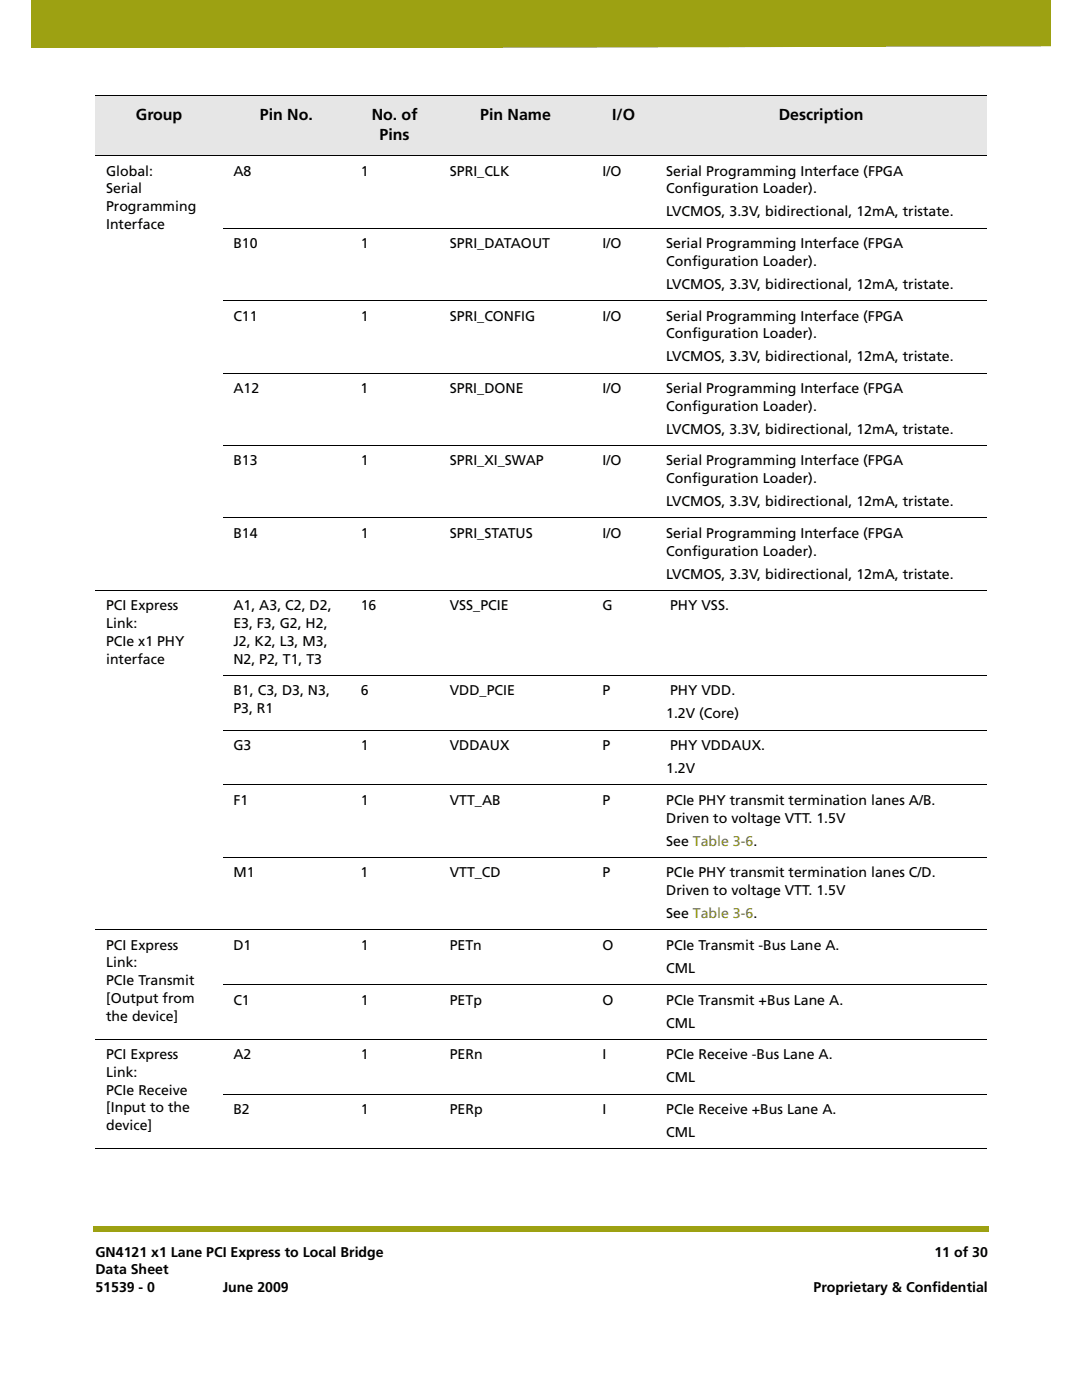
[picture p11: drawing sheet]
<svg xmlns="http://www.w3.org/2000/svg" width="216mm" height="279mm" viewBox="0 0 216 279" stroke-linecap="round" stroke-linejoin="round" font-family="sans-serif">
<defs><g id="words">
<g font-size="3.2">
<text x="27.1" y="24">Group</text>
<text x="51.9" y="24">Pin No.</text>
<text x="74.2" y="24">No. of</text>
<text x="95.8" y="24">Pin Name</text>
<text x="122.2" y="24">I/O</text>
<text x="155.4" y="24">Description</text>
<text x="75.7" y="27.9">Pins</text>
</g>
<g font-size="2.8">
<text x="21.2" y="35">Global:</text>
<text x="46.6" y="35">A8</text>
<text x="72" y="35">1</text>
<text x="89.7" y="35">SPRI_CLK</text>
<text x="120.2" y="35">I/O</text>
<text x="132.9" y="35">Serial Programming Interface (FPGA</text>
<text x="21.2" y="38.6">Serial</text>
<text x="132.9" y="38.6">Configuration Loader).</text>
<text x="21.2" y="42.1">Programming</text>
<text x="21.2" y="45.6">Interface</text>
<text x="132.9" y="43.2">LVCMOS, 3.3V, bidirectional, 12mA, tristate.</text>
<text x="46.6" y="49.5">B10</text>
<text x="72" y="49.5">1</text>
<text x="89.7" y="49.5">SPRI_DATAOUT</text>
<text x="120.2" y="49.5">I/O</text>
<text x="132.9" y="49.5">Serial Programming Interface (FPGA</text>
<text x="132.9" y="53">Configuration Loader).</text>
<text x="132.9" y="57.6">LVCMOS, 3.3V, bidirectional, 12mA, tristate.</text>
<text x="46.6" y="64">C11</text>
<text x="72" y="64">1</text>
<text x="89.7" y="64">SPRI_CONFIG</text>
<text x="120.2" y="64">I/O</text>
<text x="132.9" y="64">Serial Programming Interface (FPGA</text>
<text x="132.9" y="67.5">Configuration Loader).</text>
<text x="132.9" y="72.1">LVCMOS, 3.3V, bidirectional, 12mA, tristate.</text>
<text x="46.6" y="78.4">A12</text>
<text x="72" y="78.4">1</text>
<text x="89.7" y="78.4">SPRI_DONE</text>
<text x="120.2" y="78.4">I/O</text>
<text x="132.9" y="78.4">Serial Programming Interface (FPGA</text>
<text x="132.9" y="82">Configuration Loader).</text>
<text x="132.9" y="86.5">LVCMOS, 3.3V, bidirectional, 12mA, tristate.</text>
<text x="46.6" y="92.9">B13</text>
<text x="72" y="92.9">1</text>
<text x="89.7" y="92.9">SPRI_XI_SWAP</text>
<text x="120.2" y="92.9">I/O</text>
<text x="132.9" y="92.9">Serial Programming Interface (FPGA</text>
<text x="132.9" y="96.4">Configuration Loader).</text>
<text x="132.9" y="101">LVCMOS, 3.3V, bidirectional, 12mA, tristate.</text>
<text x="46.6" y="107.4">B14</text>
<text x="72" y="107.4">1</text>
<text x="89.7" y="107.4">SPRI_STATUS</text>
<text x="120.2" y="107.4">I/O</text>
<text x="132.9" y="107.4">Serial Programming Interface (FPGA</text>
<text x="132.9" y="110.9">Configuration Loader).</text>
<text x="132.9" y="115.5">LVCMOS, 3.3V, bidirectional, 12mA, tristate.</text>
<text x="21.2" y="121.8">PCI Express</text>
<text x="21.2" y="125.3">Link:</text>
<text x="46.6" y="121.8">A1, A3, C2, D2,</text>
<text x="46.6" y="125.3">E3, F3, G2, H2,</text>
<text x="72" y="121.8">16</text>
<text x="89.7" y="121.8">VSS_PCIE</text>
<text x="120.2" y="121.8">G</text>
<text x="133.7" y="121.8">PHY VSS.</text>
<text x="21.2" y="128.9">PCIe x1 PHY</text>
<text x="46.6" y="128.9">J2, K2, L3, M3,</text>
<text x="21.2" y="132.4">interface</text>
<text x="46.6" y="132.4">N2, P2, T1, T3</text>
<text x="46.6" y="138.8">B1, C3, D3, N3,</text>
<text x="46.6" y="142.3">P3, R1</text>
<text x="72" y="138.8">6</text>
<text x="89.7" y="138.8">VDD_PCIE</text>
<text x="120.2" y="138.8">P</text>
<text x="132.9" y="143.3">1.2V (Core)</text>
<text x="133.7" y="138.8">PHY VDD.</text>
<text x="46.6" y="149.7">G3</text>
<text x="72" y="149.7">1</text>
<text x="89.7" y="149.7">VDDAUX</text>
<text x="120.2" y="149.7">P</text>
<text x="133.7" y="149.7">PHY VDDAUX.</text>
<text x="132.9" y="154.3">1.2V</text>
<text x="46.6" y="160.6">F1</text>
<text x="72" y="160.6">1</text>
<text x="89.8" y="160.6">VTT_AB</text>
<text x="120.2" y="160.6">P</text>
<text x="132.9" y="160.6">PCIe PHY transmit termination lanes A/B.</text>
<text x="132.9" y="164.2">Driven to voltage VTT. 1.5V</text>
<text x="132.9" y="168.7">See Table 3-6.</text>
<text x="46.6" y="175.1">M1</text>
<text x="72" y="175.1">1</text>
<text x="89.7" y="175.1">VTT_CD</text>
<text x="120.2" y="175.1">P</text>
<text x="132.9" y="175.1">PCIe PHY transmit termination lanes C/D.</text>
<text x="132.9" y="178.6">Driven to voltage VTT. 1.5V</text>
<text x="132.9" y="183.2">See Table 3-6.</text>
<text x="21.2" y="189.6">PCI Express</text>
<text x="46.6" y="189.6">D1</text>
<text x="72" y="189.6">1</text>
<text x="89.7" y="189.6">PETn</text>
<text x="120.2" y="189.6">O</text>
<text x="132.9" y="189.6">PCIe Transmit -Bus Lane A.</text>
<text x="21.2" y="193.1">Link:</text>
<text x="21.2" y="196.6">PCIe Transmit</text>
<text x="132.9" y="194.1">CML</text>
<text x="21.2" y="200.1">[Output from</text>
<text x="21.2" y="203.7">the device]</text>
<text x="46.6" y="200.5">C1</text>
<text x="72" y="200.5">1</text>
<text x="89.8" y="200.5">PETp</text>
<text x="120.2" y="200.5">O</text>
<text x="132.9" y="200.5">PCIe Transmit +Bus Lane A.</text>
<text x="132.9" y="205.1">CML</text>
<text x="21.2" y="211.4">PCI Express</text>
<text x="21.2" y="215">Link:</text>
<text x="46.6" y="211.4">A2</text>
<text x="72" y="211.4">1</text>
<text x="89.7" y="211.4">PERn</text>
<text x="120.2" y="211.4">I</text>
<text x="132.9" y="211.4">PCIe Receive -Bus Lane A.</text>
<text x="21.2" y="218.5">PCIe Receive</text>
<text x="132.9" y="216">CML</text>
<text x="21.2" y="222">[Input to the</text>
<text x="21.2" y="225.5">device]</text>
<text x="46.6" y="222.4">B2</text>
<text x="72" y="222.4">1</text>
<text x="89.8" y="222.4">PERp</text>
<text x="120.2" y="222.4">I</text>
<text x="132.9" y="226.9">CML</text>
<text x="132.9" y="222.4">PCIe Receive +Bus Lane A.</text>
<text x="19" y="250.8">GN4121 x1 Lane PCI Express to Local Bridge</text>
<text x="186.5" y="250.8">11 of 30</text>
<text x="19" y="254.3">Data Sheet</text>
<text x="19" y="257.9">51539 - 0</text>
<text x="44.4" y="257.9">June 2009</text>
<text x="162.3" y="257.9">Proprietary &amp; Confidential</text>
</g>
</g></defs>
<g fill="#9da112">
<path d="M18.5 244.7h.5v1.1h-.5z"/>
<path d="M19 244.7h178.4v1.1h-178.4z"/>
</g>
<path d="M6.3 0h203.2v9.5h-203.2z" fill="#fff"/>
<g fill="#9da112">
<path d="M208.8 -.1h.8v9.3h-.8z"/>
<path d="M6.3 -.1h202.5v9.3l-202.5 .4z"/>
</g>
<path d="M95.2 248.9h24.3v9.5h-24.3z" fill="#fff"/>
<g fill="#e6e6e6">
<path d="M19 19.1h25.4v11.9h-25.4z"/>
<path d="M44.4 19.1h25.4v11.9h-25.4z"/>
<path d="M69.8 19.1h17.8v11.9h-17.8z"/>
<path d="M87.6 19.1h30.5v11.9h-30.5z"/>
<path d="M118.1 19.1h12.7v11.9h-12.7z"/>
<path d="M130.8 19.1h66v11.9h-66z"/>
</g>
<g fill="none" stroke="#000" stroke-width=".2">
<path d="M19 19.1h177.8M19 31h177.8M44.4 45.5h152.4M44.4 60h152.4M44.4 74.4h152.4M44.4 88.9h152.4M19 117.8h177.8M44.4 103.4h152.4M44.4 134.8h152.4M44.4 145.7h152.4M44.4 156.6h152.4M44.4 171.1h152.4"/>
<path d="M19 185.6h177.8M44.4 196.5h152.4M19 207.4h177.8M44.4 218.4h152.4M19 229.3h177.8"/>
</g>
<use href="#words"/>
</svg>
